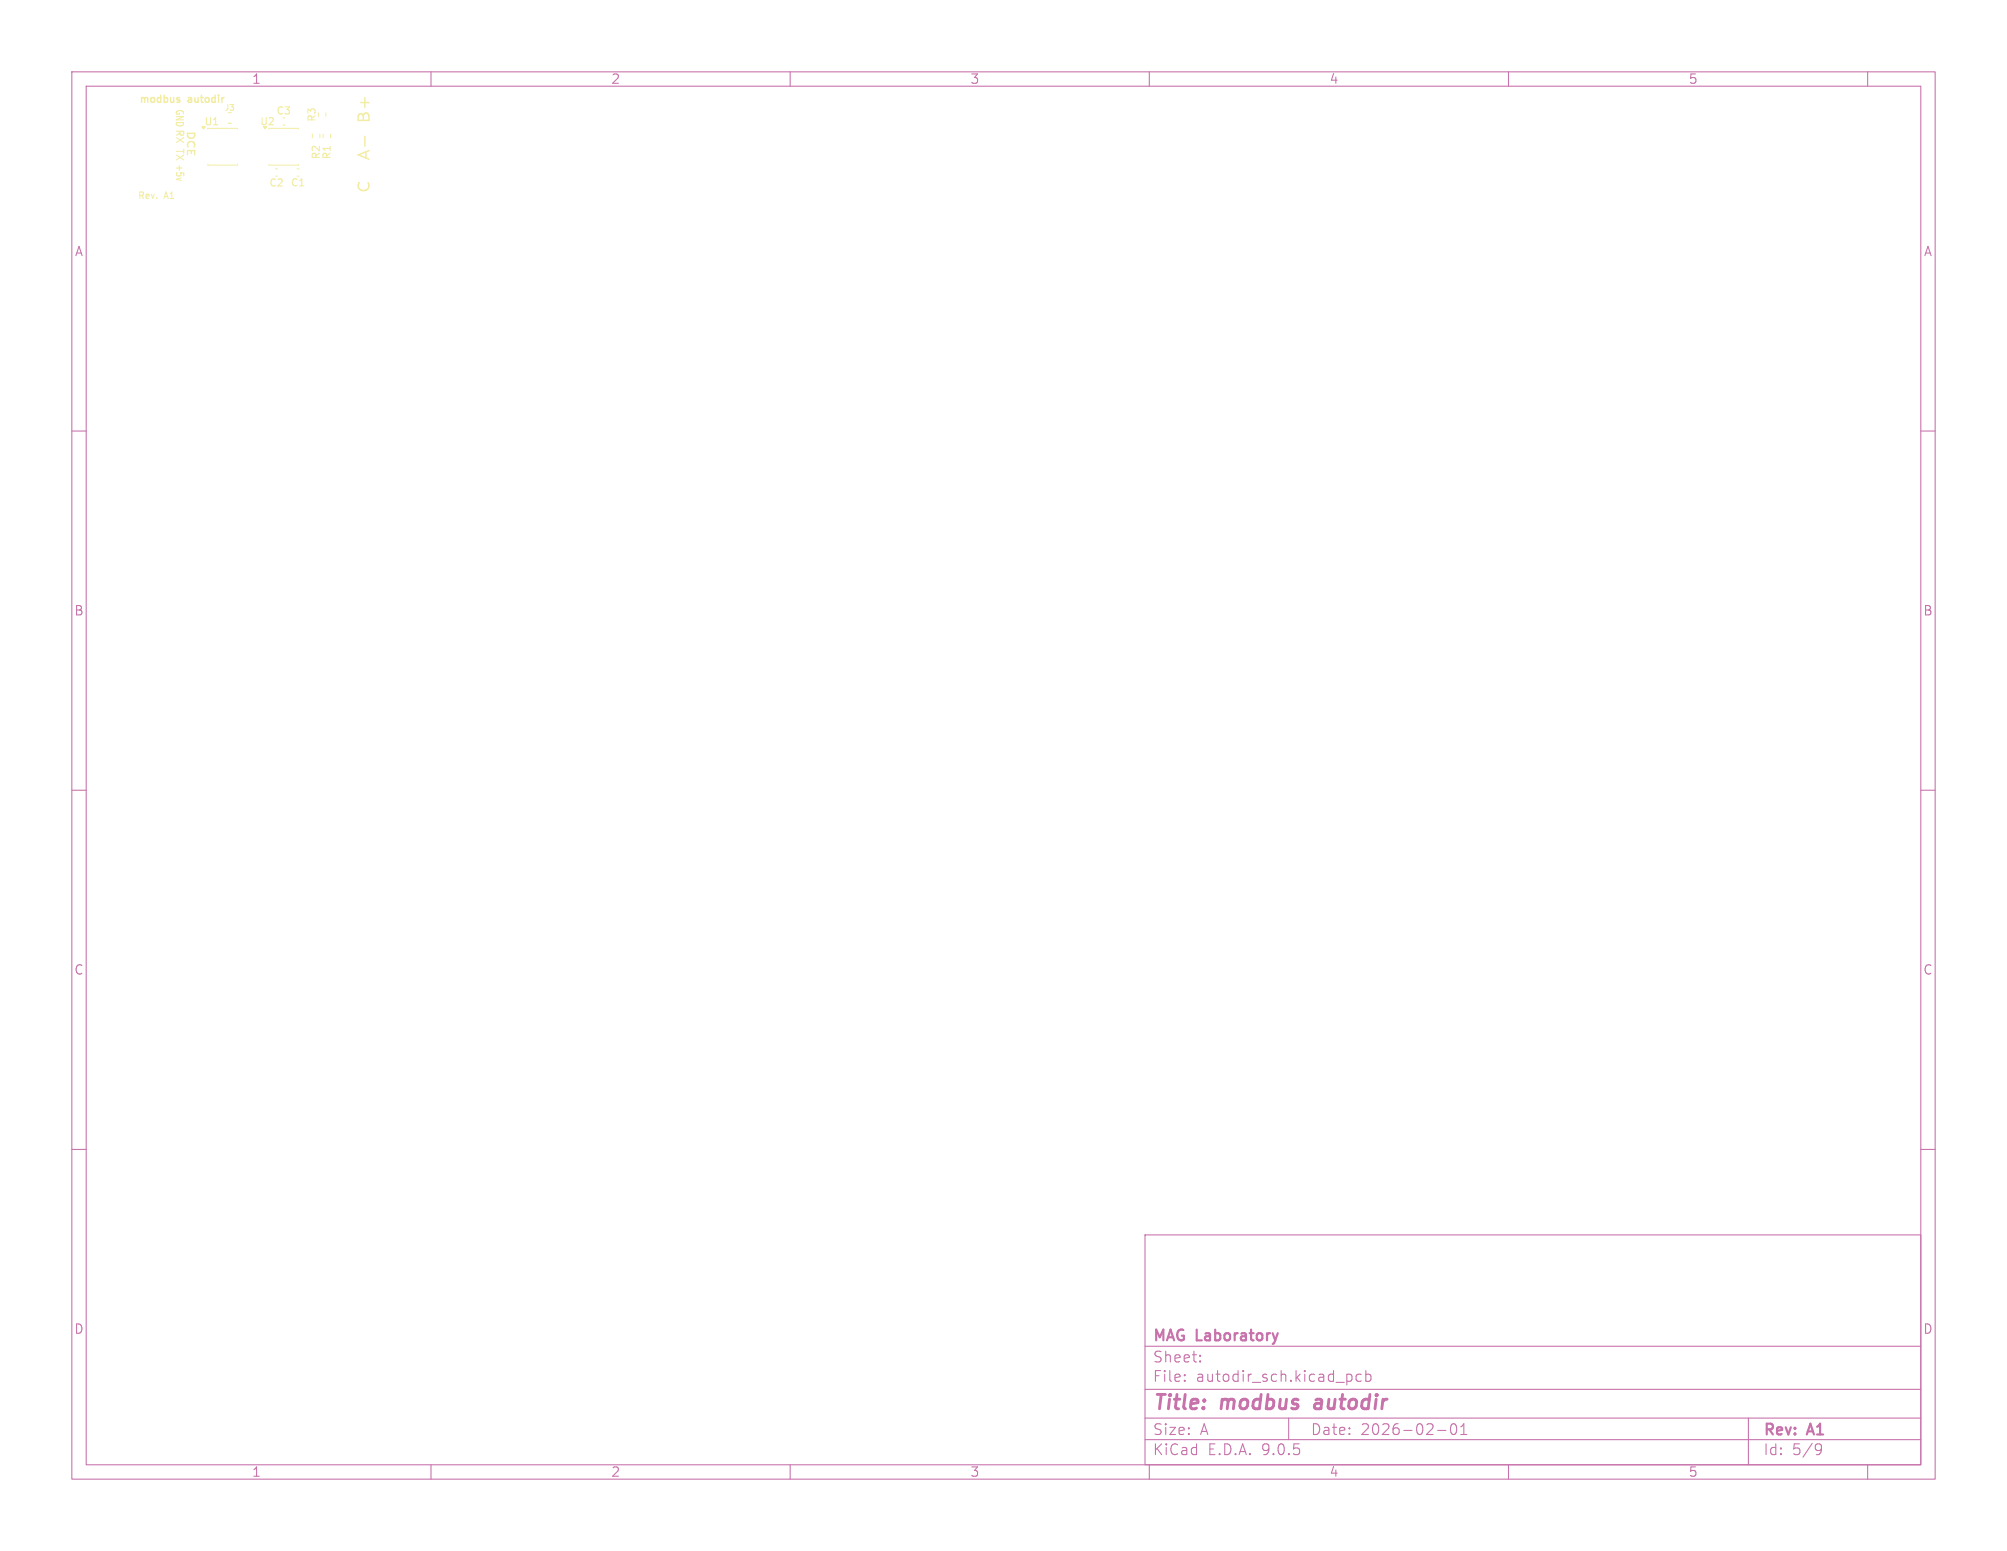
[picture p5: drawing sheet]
<svg xmlns="http://www.w3.org/2000/svg" width="279mm" height="216mm" viewBox="0 0 279 216" stroke-linecap="round" stroke-linejoin="round" font-family="sans-serif">
<defs><g id="words">
<g font-size="2.8" fill="#c872ab">
<text x="160.4" y="196.8">Title:</text>
<text x="170.1" y="196.8">modbus</text>
<text x="183.9" y="196.8">autodir</text>
</g>
<g font-size="2.1" fill="#f2eda1">
<text x="51.7" y="16.6" transform="rotate(-90 51.7 16.6)">B+</text>
<text x="51.7" y="22" transform="rotate(-90 51.7 22)">A-</text>
<text x="51.7" y="27" transform="rotate(-90 51.7 27)">C</text>
</g>
<g font-size="2.1" fill="#c872ab">
<text x="160.4" y="189.9">Sheet:</text>
<text x="160.4" y="187.1">MAG Laboratory</text>
<text x="160.4" y="192.6">File:</text>
<text x="166.5" y="192.6">autodir_sch.kicad_pcb</text>
<text x="160.4" y="202.8">KiCad</text>
<text x="160.4" y="200">Size:</text>
<text x="167" y="200">A</text>
<text x="168.1" y="202.8">E.D.A.</text>
<text x="175.7" y="202.8">9.0.5</text>
<text x="182.4" y="200">Date:</text>
<text x="189.4" y="200">2026-02-01</text>
<text x="245.4" y="200.2">Rev:</text>
<text x="245.4" y="202.8">Id:</text>
<text x="249.5" y="202.8">5/9</text>
<text x="251.8" y="200.2">A1</text>
</g>
<g font-size="1.8" fill="#c872ab">
<text x="35" y="11.9">1</text>
<text x="85" y="11.9">2</text>
<text x="135" y="11.9">3</text>
<text x="185" y="11.9">4</text>
<text x="235" y="11.9">5</text>
<text x="10.3" y="35.9">A</text>
<text x="267.7" y="35.9">A</text>
<text x="10.3" y="85.9">B</text>
<text x="267.7" y="85.9">B</text>
<text x="10.3" y="135.9">C</text>
<text x="267.7" y="135.9">C</text>
<text x="10.3" y="185.9">D</text>
<text x="267.7" y="185.9">D</text>
<text x="35" y="205.8">1</text>
<text x="85" y="205.8">2</text>
<text x="135" y="205.8">3</text>
<text x="185" y="205.8">4</text>
<text x="235" y="205.8">5</text>
</g>
<g font-size="1.4" fill="#f2eda1">
<text x="19.3" y="14.4">modbus</text>
<text x="24.3" y="15.1" transform="rotate(90 24.3 15.1)">GND RX TX +5v</text>
<text x="26.3" y="14.4">autodir</text>
<text x="28.4" y="17.6">U1</text>
<text x="36.1" y="17.6">U2</text>
<text x="38.4" y="16.1">C3</text>
<text x="44.1" y="17.1" transform="rotate(-90 44.1 17.1)">R3</text>
<text x="25.8" y="18.1" transform="rotate(90 25.8 18.1)">DCE</text>
<text x="44.7" y="22.3" transform="rotate(-90 44.7 22.3)">R2</text>
<text x="46.2" y="22.3" transform="rotate(-90 46.2 22.3)">R1</text>
<text x="37.4" y="26.2">C2</text>
<text x="40.4" y="26.1">C1</text>
</g>
<g font-size="1.3" fill="#f2eda1">
<text x="19.2" y="27.7">Rev.</text>
<text x="22.8" y="27.7">A1</text>
</g>
<text font-size="1.1" fill="#f2eda1" x="31.2" y="15.6">J3</text>
</g></defs>
<g fill="none" stroke="#c872ab" stroke-width=".15">
<path d="M10 10h259.4v195.9h-259.4zM12 12h255.4v191.9h-255.4zM60 10v2M110 10v2M160 10v2M210 10v2M260 10v2M10 60h2M267.4 60h2M10 110h2M267.4 110h2M10 160h2"/>
<path d="M159.4 171.9h108v32h-108zM267.4 160h2M159.4 197.4h108M159.4 193.4h108M159.4 187.4h108M164.9 192.1l.1 .1-.1 .1M164.9 192.1v.1v.1M164.9 191.4v.1M164.9 192.1v.2M164.9 191.4h.1l-.1 .1M167.1 189.4v.1v.1M167.1 189.4l-.1 .1 .1 .1"/>
<path d="M167.1 188.7v.1M167.1 189.4v.2M167.1 188.7h-.1l.1 .1M179.4 197.4v3M187.6 191.3h.3l.3 .3-.1 .5-.2 .2h-.3M189.5 191.4l-.4-.1-.3 .3v.4l.1 .2 .2 .1 .4-.1M190.1 191.4l.5-.1 .3 .3v.4l-.2 .2-.1 .1-.5-.1M190.1 190.8v1.5M200.1 199.1h1.2M202.1 198.3a.36 .36 0 0 1 .6 .2 .77 .77 0 0 1-.4 1.2 1 1 0 0 1-.2-1.4zM203.4 199.7h.8M203.4 198.6l.4-.4v1.5"/>
<path d="M243.4 197.4v6.5M60 203.9v2M110 203.9v2M159.4 200.4h108M160 203.9v2M210 203.9v2M253 201h.3l.2 .1a.99 .99 0 0 1-.4 1.4h-.2M253.6 201.6l-.3 .3h-.3M260 203.9v2"/>
</g>
<path d="M183.1 195.4l-.1 .4v.2l.2 .1" fill="none" stroke="#c872ab" stroke-width=".4"/>
<path d="M24.6 25l.6 .1" fill="none" stroke="#f2eda1" stroke-width=".15"/>
<g fill="none" stroke="#f2eda1" stroke-width=".14">
<path d="M28.9 17.9h4.2v.1M31.8 17.2h.4M37.4 17.9h4.2v.1M39.4 17.4h.2M43.5 18.7v.5M44.5 18.7v.5M45 18.7v.5M45.4 15.7v.5M46 18.7v.5M28.9 22.9v.1h4.2v-.1M37.4 22.9v.1h4.2v-.1M38.4 23.5h.2"/>
<path d="M38.4 24.5h.2M41.4 23.5h.2M41.4 24.5h.2"/>
</g>
<use href="#words"/>
</svg>
